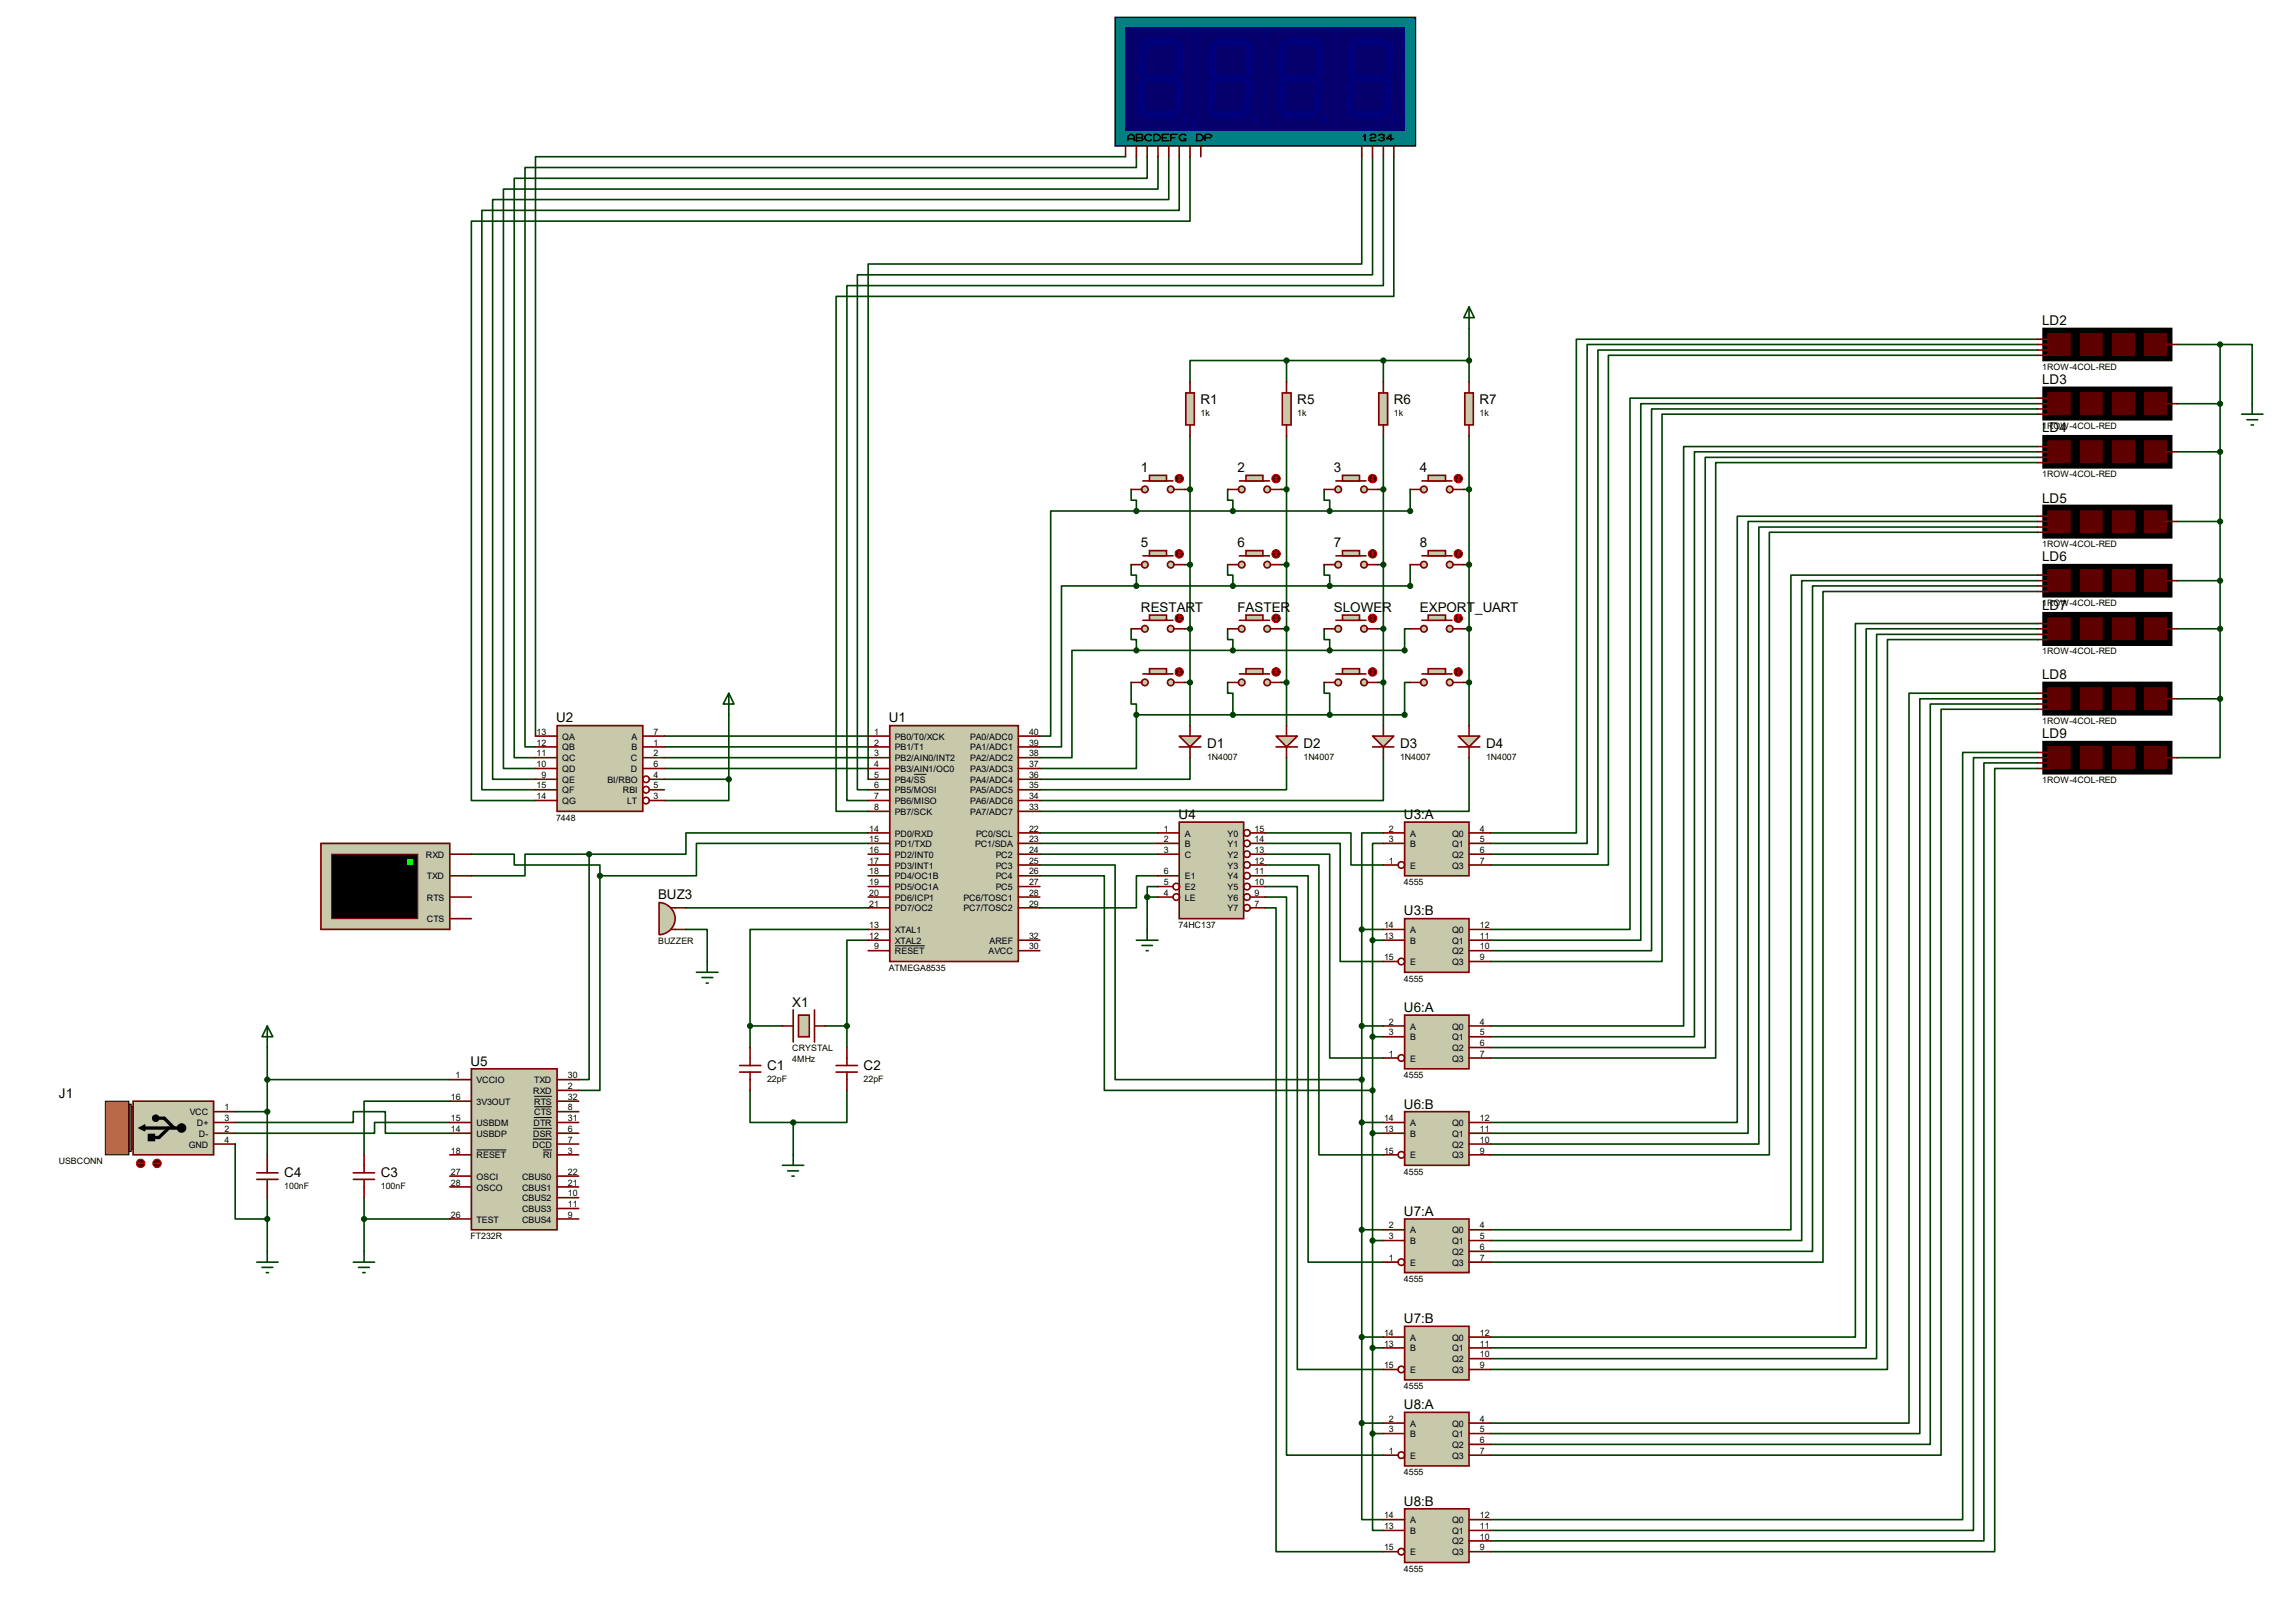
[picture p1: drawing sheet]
<svg xmlns="http://www.w3.org/2000/svg" width="297mm" height="210mm" viewBox="0 0 297 210" stroke-linecap="round" stroke-linejoin="round" font-family="sans-serif">
<defs><g id="words">
<g font-size="1.7">
<text x="264.3" y="42.1">LD2</text>
<text x="155.4" y="52.3">R1</text>
<text x="167.9" y="52.3">R5</text>
<text x="180.4" y="52.3">R6</text>
<text x="191.5" y="52.3">R7</text>
<text x="264.3" y="49.7">LD3</text>
<text x="264.3" y="56">LD4</text>
<text x="147.7" y="61.1">1</text>
<text x="160.1" y="61.1">2</text>
<text x="172.6" y="61.1">3</text>
<text x="183.8" y="61.1">4</text>
<text x="264.3" y="65">LD5</text>
<text x="147.7" y="70.8">5</text>
<text x="160.1" y="70.8">6</text>
<text x="172.6" y="70.8">7</text>
<text x="183.8" y="70.8">8</text>
<text x="264.3" y="72.6">LD6</text>
<text x="147.7" y="79.2">RESTART</text>
<text x="160.1" y="79.2">FASTER</text>
<text x="172.6" y="79.2">SLOWER</text>
<text x="183.8" y="79.2">EXPORT_UART</text>
<text x="264.3" y="78.9">LD7</text>
<text x="264.3" y="87.9">LD8</text>
<text x="72" y="93.5">U2</text>
<text x="115" y="93.5">U1</text>
<text x="264.3" y="95.5">LD9</text>
<text x="156.2" y="96.8">D1</text>
<text x="168.7" y="96.8">D2</text>
<text x="181.2" y="96.8">D3</text>
<text x="192.3" y="96.8">D4</text>
<text x="152.5" y="106">U4</text>
<text x="181.7" y="106">U3:A</text>
<text x="85.2" y="116.4">BUZ3</text>
<text x="181.7" y="118.4">U3:B</text>
<text x="102.5" y="130.3">X1</text>
<text x="181.7" y="131">U6:A</text>
<text x="60.9" y="137.9">U5</text>
<text x="7.6" y="142.1">J1</text>
<text x="99.3" y="138.4">C1</text>
<text x="111.8" y="138.4">C2</text>
<text x="181.7" y="143.5">U6:B</text>
<text x="36.8" y="152.3">C4</text>
<text x="49.3" y="152.3">C3</text>
<text x="181.7" y="157.4">U7:A</text>
<text x="181.7" y="171.2">U7:B</text>
<text x="181.7" y="182.3">U8:A</text>
<text x="181.7" y="194.8">U8:B</text>
</g>
<g font-size="1.1">
<text x="264.3" y="47.9">1ROW-4COL-RED</text>
<text x="155.4" y="53.9">1k</text>
<text x="167.9" y="53.9">1k</text>
<text x="180.4" y="53.9">1k</text>
<text x="191.5" y="53.9">1k</text>
<text x="264.3" y="55.5">1ROW-4COL-RED</text>
<text x="264.3" y="61.8">1ROW-4COL-RED</text>
<text x="264.3" y="70.8">1ROW-4COL-RED</text>
<text x="264.3" y="78.4">1ROW-4COL-RED</text>
<text x="264.3" y="84.7">1ROW-4COL-RED</text>
<text x="69.4" y="95.1">13</text>
<text x="72.8" y="95.7">QA</text>
<text x="81.7" y="95.7">A</text>
<text x="84.6" y="95.1">7</text>
<text x="113.1" y="95.1">1</text>
<text x="115.8" y="95.7">PB0/T0/XCK</text>
<text x="125.6" y="95.7">PA0/ADC0</text>
<text x="133.2" y="95.1">40</text>
<text x="264.3" y="93.7">1ROW-4COL-RED</text>
<text x="69.4" y="96.5">12</text>
<text x="69.4" y="97.9">11</text>
<text x="69.4" y="99.3">10</text>
<text x="70.1" y="100.7">9</text>
<text x="72.8" y="97.1">QB</text>
<text x="72.8" y="98.5">QC</text>
<text x="72.8" y="99.9">QD</text>
<text x="72.8" y="101.3">QE</text>
<text x="78.6" y="101.3">BI/RBO</text>
<text x="81.7" y="98.5">C</text>
<text x="81.7" y="99.9">D</text>
<text x="81.7" y="97.1">B</text>
<text x="84.6" y="96.5">1</text>
<text x="84.6" y="97.9">2</text>
<text x="84.6" y="99.3">6</text>
<text x="84.6" y="100.7">4</text>
<text x="113.1" y="100.7">5</text>
<text x="113.1" y="99.3">4</text>
<text x="113.1" y="97.9">3</text>
<text x="113.1" y="96.5">2</text>
<text x="115.8" y="101.3">PB4/SS</text>
<text x="115.8" y="99.9">PB3/AIN1/OC0</text>
<text x="115.8" y="98.5">PB2/AIN0/INT2</text>
<text x="115.8" y="97.1">PB1/T1</text>
<text x="125.6" y="101.3">PA4/ADC4</text>
<text x="125.6" y="99.9">PA3/ADC3</text>
<text x="125.6" y="98.5">PA2/ADC2</text>
<text x="125.6" y="97.1">PA1/ADC1</text>
<text x="133.2" y="100.7">36</text>
<text x="133.2" y="99.3">37</text>
<text x="133.2" y="97.9">38</text>
<text x="133.2" y="96.5">39</text>
<text x="156.2" y="98.3">1N4007</text>
<text x="168.7" y="98.3">1N4007</text>
<text x="181.2" y="98.3">1N4007</text>
<text x="192.3" y="98.3">1N4007</text>
<text x="264.3" y="101.3">1ROW-4COL-RED</text>
<text x="69.4" y="102">15</text>
<text x="69.4" y="103.4">14</text>
<text x="72" y="106.2">7448</text>
<text x="72.8" y="102.7">QF</text>
<text x="72.8" y="104.1">QG</text>
<text x="80.6" y="102.7">RBI</text>
<text x="81.2" y="104.1">LT</text>
<text x="84.6" y="102">5</text>
<text x="84.6" y="103.4">3</text>
<text x="112.5" y="107.6">14</text>
<text x="113.1" y="103.4">7</text>
<text x="113.1" y="102">6</text>
<text x="113.1" y="104.8">8</text>
<text x="115.8" y="104.1">PB6/MISO</text>
<text x="115.8" y="102.7">PB5/MOSI</text>
<text x="115.8" y="105.5">PB7/SCK</text>
<text x="125.6" y="104.1">PA6/ADC6</text>
<text x="125.6" y="102.7">PA5/ADC5</text>
<text x="125.6" y="105.5">PA7/ADC7</text>
<text x="133.2" y="107.6">22</text>
<text x="133.2" y="103.4">34</text>
<text x="133.2" y="102">35</text>
<text x="133.2" y="104.8">33</text>
<text x="150.6" y="107.6">1</text>
<text x="162.3" y="107.6">15</text>
<text x="179.7" y="107.6">2</text>
<text x="191.5" y="107.6">4</text>
<text x="55.1" y="111">RXD</text>
<text x="55.2" y="113.8">TXD</text>
<text x="112.5" y="113.2">18</text>
<text x="112.5" y="111.8">17</text>
<text x="112.5" y="110.4">16</text>
<text x="112.5" y="109">15</text>
<text x="115.8" y="113.8">PD4/OC1B</text>
<text x="115.8" y="112.4">PD3/INT1</text>
<text x="115.8" y="111">PD2/INT0</text>
<text x="115.8" y="109.6">PD1/TXD</text>
<text x="115.8" y="108.2">PD0/RXD</text>
<text x="126.2" y="109.6">PC1/SDA</text>
<text x="126.3" y="108.2">PC0/SCL</text>
<text x="128.9" y="113.8">PC4</text>
<text x="128.9" y="112.4">PC3</text>
<text x="128.9" y="111">PC2</text>
<text x="133.2" y="113.2">26</text>
<text x="133.2" y="111.8">25</text>
<text x="133.2" y="110.4">24</text>
<text x="133.2" y="109">23</text>
<text x="150.6" y="109">2</text>
<text x="150.6" y="110.4">3</text>
<text x="150.6" y="113.2">6</text>
<text x="153.3" y="108.2">A</text>
<text x="153.3" y="109.6">B</text>
<text x="153.3" y="111">C</text>
<text x="153.3" y="113.8">E1</text>
<text x="158.9" y="108.2">Y0</text>
<text x="158.9" y="109.6">Y1</text>
<text x="158.9" y="111">Y2</text>
<text x="158.9" y="112.4">Y3</text>
<text x="158.9" y="113.8">Y4</text>
<text x="162.3" y="109">14</text>
<text x="162.3" y="110.4">13</text>
<text x="162.3" y="111.8">12</text>
<text x="162.3" y="113.2">11</text>
<text x="179.7" y="109">3</text>
<text x="179.7" y="111.8">1</text>
<text x="182.5" y="108.2">A</text>
<text x="182.5" y="109.6">B</text>
<text x="182.5" y="112.4">E</text>
<text x="187.9" y="108.2">Q0</text>
<text x="187.9" y="109.6">Q1</text>
<text x="187.9" y="111">Q2</text>
<text x="187.9" y="112.4">Q3</text>
<text x="191.5" y="109">5</text>
<text x="191.5" y="110.4">6</text>
<text x="191.5" y="111.8">7</text>
<text x="55.2" y="116.5">RTS</text>
<text x="55.2" y="119.3">CTS</text>
<text x="112.5" y="115.9">20</text>
<text x="112.5" y="114.6">19</text>
<text x="112.5" y="117.3">21</text>
<text x="115.8" y="116.5">PD6/ICP1</text>
<text x="115.8" y="115.2">PD5/OC1A</text>
<text x="115.8" y="117.9">PD7/OC2</text>
<text x="124.7" y="116.5">PC6/TOSC1</text>
<text x="124.7" y="117.9">PC7/TOSC2</text>
<text x="128.9" y="115.2">PC5</text>
<text x="133.2" y="115.9">28</text>
<text x="133.2" y="114.6">27</text>
<text x="133.2" y="117.3">29</text>
<text x="150.6" y="114.6">5</text>
<text x="150.6" y="115.9">4</text>
<text x="153.3" y="115.2">E2</text>
<text x="153.3" y="116.5">LE</text>
<text x="158.9" y="115.2">Y5</text>
<text x="158.9" y="116.5">Y6</text>
<text x="158.9" y="117.9">Y7</text>
<text x="162.3" y="114.6">10</text>
<text x="162.3" y="115.9">9</text>
<text x="162.3" y="117.3">7</text>
<text x="181.7" y="114.5">4555</text>
<text x="85.2" y="122.2">BUZZER</text>
<text x="112.5" y="120.1">13</text>
<text x="112.5" y="121.5">12</text>
<text x="113.1" y="122.9">9</text>
<text x="115" y="125.6">ATMEGA8535</text>
<text x="115.8" y="123.5">RESET</text>
<text x="115.8" y="120.7">XTAL1</text>
<text x="115.8" y="122.1">XTAL2</text>
<text x="127.9" y="123.5">AVCC</text>
<text x="128.1" y="122.1">AREF</text>
<text x="133.2" y="122.9">30</text>
<text x="133.2" y="121.5">32</text>
<text x="152.5" y="120.1">74HC137</text>
<text x="179.1" y="120.1">14</text>
<text x="179.1" y="121.5">13</text>
<text x="179.1" y="124.2">15</text>
<text x="182.5" y="120.7">A</text>
<text x="182.5" y="122.1">B</text>
<text x="182.5" y="124.9">E</text>
<text x="187.9" y="120.7">Q0</text>
<text x="187.9" y="122.1">Q1</text>
<text x="187.9" y="123.5">Q2</text>
<text x="187.9" y="124.9">Q3</text>
<text x="191.5" y="120.1">12</text>
<text x="191.5" y="121.5">11</text>
<text x="191.5" y="122.9">10</text>
<text x="191.5" y="124.2">9</text>
<text x="181.7" y="127">4555</text>
<text x="102.5" y="136.1">CRYSTAL</text>
<text x="102.5" y="137.5">4MHz</text>
<text x="179.7" y="132.6">2</text>
<text x="179.7" y="134">3</text>
<text x="179.7" y="136.7">1</text>
<text x="182.5" y="133.2">A</text>
<text x="182.5" y="134.6">B</text>
<text x="182.5" y="137.4">E</text>
<text x="187.9" y="133.2">Q0</text>
<text x="187.9" y="134.6">Q1</text>
<text x="187.9" y="136">Q2</text>
<text x="187.9" y="137.4">Q3</text>
<text x="191.5" y="132.6">4</text>
<text x="191.5" y="134">5</text>
<text x="191.5" y="135.4">6</text>
<text x="191.5" y="136.7">7</text>
<text x="29" y="143.7">1</text>
<text x="58.3" y="142.3">16</text>
<text x="59" y="139.5">1</text>
<text x="61.7" y="143">3V3OUT</text>
<text x="61.7" y="140.2">VCCIO</text>
<text x="69" y="141.6">RXD</text>
<text x="69.1" y="140.2">TXD</text>
<text x="69.1" y="143">RTS</text>
<text x="73.5" y="139.5">30</text>
<text x="73.5" y="140.9">2</text>
<text x="73.5" y="142.3">32</text>
<text x="73.5" y="143.7">8</text>
<text x="99.3" y="140">22pF</text>
<text x="111.8" y="140">22pF</text>
<text x="181.7" y="139.5">4555</text>
<text x="24.4" y="148.5">GND</text>
<text x="24.6" y="144.3">VCC</text>
<text x="25.5" y="145.7">D+</text>
<text x="25.7" y="147.1">D-</text>
<text x="29" y="145.1">3</text>
<text x="29" y="146.5">2</text>
<text x="29" y="147.9">4</text>
<text x="58.3" y="145.1">15</text>
<text x="58.3" y="146.5">14</text>
<text x="58.3" y="149.3">18</text>
<text x="61.7" y="145.7">USBDM</text>
<text x="61.7" y="147.1">USBDP</text>
<text x="61.7" y="149.9">RESET</text>
<text x="68.9" y="148.5">DCD</text>
<text x="69" y="147.1">DSR</text>
<text x="69" y="145.7">DTR</text>
<text x="69.1" y="144.3">CTS</text>
<text x="70.3" y="149.9">RI</text>
<text x="73.5" y="145.1">31</text>
<text x="73.5" y="146.5">6</text>
<text x="73.5" y="147.9">7</text>
<text x="73.5" y="149.3">3</text>
<text x="179.1" y="145.1">14</text>
<text x="179.1" y="146.5">13</text>
<text x="179.1" y="149.3">15</text>
<text x="182.5" y="145.7">A</text>
<text x="182.5" y="147.1">B</text>
<text x="182.5" y="149.9">E</text>
<text x="187.9" y="145.7">Q0</text>
<text x="187.9" y="147.1">Q1</text>
<text x="187.9" y="148.5">Q2</text>
<text x="187.9" y="149.9">Q3</text>
<text x="191.5" y="145.1">12</text>
<text x="191.5" y="146.5">11</text>
<text x="191.5" y="147.9">10</text>
<text x="191.5" y="149.3">9</text>
<text x="7.6" y="150.6">USBCONN</text>
<text x="36.8" y="153.9">100nF</text>
<text x="49.3" y="153.9">100nF</text>
<text x="58.3" y="152">27</text>
<text x="58.3" y="153.4">28</text>
<text x="61.7" y="152.7">OSCI</text>
<text x="61.7" y="154.1">OSCO</text>
<text x="67.6" y="152.7">CBUS0</text>
<text x="67.6" y="154.1">CBUS1</text>
<text x="67.6" y="155.4">CBUS2</text>
<text x="73.5" y="152">22</text>
<text x="73.5" y="153.4">21</text>
<text x="73.5" y="154.8">10</text>
<text x="181.7" y="152">4555</text>
<text x="58.3" y="157.6">26</text>
<text x="60.9" y="160.4">FT232R</text>
<text x="61.7" y="158.2">TEST</text>
<text x="67.6" y="156.8">CBUS3</text>
<text x="67.6" y="158.2">CBUS4</text>
<text x="73.5" y="156.2">11</text>
<text x="73.5" y="157.6">9</text>
<text x="179.7" y="159">2</text>
<text x="179.7" y="160.4">3</text>
<text x="182.5" y="159.6">A</text>
<text x="182.5" y="161">B</text>
<text x="187.9" y="159.6">Q0</text>
<text x="187.9" y="161">Q1</text>
<text x="191.5" y="159">4</text>
<text x="191.5" y="160.4">5</text>
<text x="191.5" y="161.8">6</text>
<text x="179.7" y="163.2">1</text>
<text x="181.7" y="165.9">4555</text>
<text x="182.5" y="163.8">E</text>
<text x="187.9" y="162.4">Q2</text>
<text x="187.9" y="163.8">Q3</text>
<text x="191.5" y="163.2">7</text>
<text x="179.1" y="172.8">14</text>
<text x="182.5" y="173.5">A</text>
<text x="187.9" y="173.5">Q0</text>
<text x="191.5" y="172.8">12</text>
<text x="179.1" y="174.2">13</text>
<text x="179.1" y="177">15</text>
<text x="181.7" y="179.8">4555</text>
<text x="182.5" y="174.9">B</text>
<text x="182.5" y="177.7">E</text>
<text x="187.9" y="174.9">Q1</text>
<text x="187.9" y="176.3">Q2</text>
<text x="187.9" y="177.7">Q3</text>
<text x="191.5" y="174.2">11</text>
<text x="191.5" y="175.6">10</text>
<text x="191.5" y="177">9</text>
<text x="179.7" y="184">2</text>
<text x="179.7" y="185.3">3</text>
<text x="182.5" y="184.6">A</text>
<text x="182.5" y="186">B</text>
<text x="187.9" y="184.6">Q0</text>
<text x="187.9" y="186">Q1</text>
<text x="191.5" y="184">4</text>
<text x="191.5" y="185.3">5</text>
<text x="179.7" y="188.1">1</text>
<text x="181.7" y="190.9">4555</text>
<text x="182.5" y="188.8">E</text>
<text x="187.9" y="187.4">Q2</text>
<text x="187.9" y="188.8">Q3</text>
<text x="191.5" y="186.7">6</text>
<text x="191.5" y="188.1">7</text>
<text x="179.1" y="196.5">14</text>
<text x="179.1" y="197.9">13</text>
<text x="182.5" y="197.1">A</text>
<text x="187.9" y="197.1">Q0</text>
<text x="191.5" y="196.5">12</text>
<text x="191.5" y="197.9">11</text>
<text x="179.1" y="200.6">15</text>
<text x="181.7" y="203.4">4555</text>
<text x="182.5" y="198.5">B</text>
<text x="182.5" y="201.3">E</text>
<text x="187.9" y="198.5">Q1</text>
<text x="187.9" y="199.9">Q2</text>
<text x="187.9" y="201.3">Q3</text>
<text x="191.5" y="199.2">10</text>
<text x="191.5" y="200.6">9</text>
</g>
</g></defs>
<g fill="none" stroke="#004000" stroke-width=".21">
<path d="M145.7 20.3h-76.4v74.9M147.1 20.3v1.4h-79.2v74.9h1.4M148.5 20.3v2.8h-82v74.9h2.8M149.9 20.3v4.2h-84.7v74.9h4.1M151.3 20.3v5.5h-87.5v75h5.5M152.6 20.3v6.9h-90.2v75h6.9M154 20.3v8.3h-93v75h8.3M176.2 20.3v13.9h-63.8v66.6M177.6 20.3v15.3h-66.6v66.6h1.4M179 20.3v16.7h-69.4v66.6h2.8M180.4 20.3v18.1h-72.2v66.6h4.2M154 56.4v37.5"/>
<path d="M166.5 46.7h-12.5v2.7M166.5 46.7v2.7M166.5 56.4v37.5M166.5 46.7h23.6M179 46.7v2.7M179 56.4v37.5M190.1 42.5v6.9M190.1 56.4v37.5M263.7 43.9h-59.7v63.9h-11.1M263.7 44.6h-58.3v64.5h-12.5M263.7 45.3h-56.9v65.2h-13.9M263.7 46h-55.5v65.9h-15.3"/>
<path d="M263.7 52.9h-50v70.1h-20.8M263.7 52.2h-51.4v69.5h-19.4M263.7 51.5h-52.8v68.8h-18M263.7 53.6h-48.6v70.8h-22.2M263.7 59.2h-43v76.4h-27.8M263.7 58.5h-44.4v75.7h-26.4M263.7 57.8h-45.8v75h-25M263.7 59.9h-41.7v77h-29.1M281.8 52.2h5.5M281.8 58.5h5.5M281.8 44.6h5.5M287.3 44.6h4.2v7.6"/>
<path d="M287.3 44.6v45.8M146.4 63.3v1.4h.7v1.4M146.4 73.1v1.3h.7v1.4M147.1 66.1h-11.1v29.1h-1.4M147.1 75.8h-9.7v20.8h-2.8M153.3 73.1h.7M153.3 63.3h.7M158.9 63.3v1.4h.7v1.4M158.9 73.1v1.3h.7v1.4M165.8 73.1h.7M165.8 63.3h.7M171.4 63.3v1.4h.7v1.4"/>
<path d="M171.4 73.1v1.3h.7v1.4M178.3 73.1h.7M178.3 63.3h.7M182.5 63.3v2.8h-35.4M182.5 73.1v2.7h-35.4M189.4 73.1h.7M189.4 63.3h.7M263.7 68.2h-36.1v79.8h-34.7M263.7 67.5h-37.5v79.1h-33.3M263.7 66.8h-38.9v78.4h-31.9M263.7 68.9h-34.7v80.5h-36.1M263.7 75.8h-29.1v86.1h-41.7"/>
<path d="M263.7 75.1h-30.5v85.4h-40.3M263.7 74.4h-31.9v84.7h-38.9M263.7 76.5h-27.8v86.8h-43M281.8 67.5h5.5M281.8 75.1h5.5M86 95.2h26.4M86 96.6h26.4M86 98h26.4M86 99.4h26.4M94.3 92.5v8.3M146.4 81.4v1.4h.7v1.4M146.4 88.3v2.8h.7v1.4"/>
<path d="M147.1 84.2h-8.4v13.8h-4.1M147.1 92.5v6.9h-12.5M153.3 88.3h.7M153.3 81.4h.7M154 98v2.8h-19.4M158.9 81.4v1.4h.7v1.4M158.9 88.3v1.4h.7v2.8M165.8 88.3h.7M165.8 81.4h.7M166.5 98v4.2h-31.9M171.4 81.4v1.4h.7v1.4M171.4 88.3v1.4h.7v2.8"/>
<path d="M178.3 88.3h.7M178.3 81.4h.7M179 98v5.6h-44.4M182.5 81.4h-.7v2.8h-34.7M182.5 88.3h-.7v4.2h-34.7M189.4 88.3h.7M189.4 81.4h.7M190.1 98v7h-55.5M263.7 82.1h-20.8v93.7h-50M263.7 81.4h-22.2v93h-48.6M263.7 80.7h-23.6v92.3h-47.2M263.7 82.8h-19.4v94.4h-51.4"/>
<path d="M263.7 91.1h-13.9v95.8h-56.9M263.7 90.4h-15.2v95.1h-55.6M263.7 89.7h-16.6v94.4h-54.2M263.7 91.8h-12.5v96.5h-58.3M263.7 98.7h-6.9v100.7h-63.9M263.7 98h-8.3v100h-62.5M263.7 97.4h-9.7v99.2h-61.1M263.7 99.4h-5.6v101.4h-65.2M281.8 81.4h5.5M281.8 90.4h5.5M287.3 90.4v7.6h-5.5M61 110.5h5.5v1.4h11.1v1.4"/>
<path d="M76.2 110.5h-8.3v2.8h-6.9M76.2 110.5v29.2h-1.3M77.6 113.3v27.8h-2.7M86 100.8h8.3M88.8 117.5h23.6M94.3 100.8v2.8h-8.3M112.4 109.1h-22.3v4.2h-12.5M112.4 107.8h-23.6v2.7h-12.6M134.6 111.9h9.7v27.8h31.9M134.6 113.3h8.3v27.8h34.7M134.6 107.8h15.3M134.6 109.1h15.3"/>
<path d="M134.6 110.5h15.3M148.5 116.1v4.2M148.5 116.1h1.4M149.9 113.3h-2.8v4.2h-12.5M149.9 114.7h-1.4v1.4M163.7 107.8h11.1v4.1h4.2M163.7 109.1h9.7v15.3h5.6M163.7 110.5h8.4v26.4h6.9M163.7 111.9h7v37.5h8.3M163.7 113.3h5.6v50h9.7M163.7 114.7h4.2v62.5h11.1M163.7 116.1h2.8v72.2h12.5"/>
<path d="M163.7 117.5h1.4v83.3h13.9M179 107.8h-2.8v12.5M179 109.1h-1.4v12.6M34.6 135.6v13.8M34.6 139.7h23.6M88.8 120.3h2.7v4.1M97.1 132.8h4.2M97.1 132.8v2.8M106.8 132.8h2.8M109.6 132.8v2.8M112.4 120.3h-15.3v12.5M112.4 121.7h-2.8v11.1"/>
<path d="M176.2 120.3h2.8M176.2 120.3v63.8M176.2 132.8h2.8M177.6 121.7h1.4M177.6 121.7v63.8M177.6 134.2h1.4M30.4 145.2h15.3v-1.4h4.2v2.8h8.3M30.4 148v9.7h4.2M30.4 143.8h4.2M34.6 155v6.9M47.1 155v6.9M47.1 157.7h11.1"/>
<path d="M58.2 142.5h-11.1v6.9M58.2 145.2h-9.7v1.4h-18.1M97.1 141.1v4.1h5.6M102.7 145.2v4.2M109.6 141.1v4.1h-6.9M176.2 145.2h2.8M176.2 159.1h2.8M177.6 146.6h1.4M176.2 173h2.8M177.6 160.5h1.4M177.6 174.4h1.4M176.2 184.1v12.5h2.8"/>
<path d="M176.2 184.1h2.8M177.6 185.5v12.5h1.4M177.6 185.5h1.4"/>
</g>
<path d="M115.1 93.9h16.7v30.5h-16.7z" fill="#c8c8aa" stroke="#800000" stroke-width=".21"/>
<g fill="none" stroke="#800000" stroke-width=".21">
<path d="M112.4 99.4h2.7M112.4 98h2.7M112.4 96.6h2.7M112.4 95.2h2.7M131.8 99.4h2.8M131.8 98h2.8M131.8 96.6h2.8M131.8 95.2h2.8M112.4 116.1h2.7M112.4 114.7h2.7M112.4 113.3h2.7M112.4 111.9h2.7"/>
<path d="M112.4 110.5h2.7M112.4 109.1h2.7M112.4 107.8h2.7M112.4 117.5h2.7M112.4 103.6h2.7M112.4 102.2h2.7M112.4 100.8h2.7M112.4 105h2.7M131.8 116.1h2.8M131.8 114.7h2.8M131.8 113.3h2.8M131.8 111.9h2.8"/>
<path d="M131.8 110.5h2.8M131.8 109.1h2.8M131.8 107.8h2.8M131.8 117.5h2.8M131.8 103.6h2.8M131.8 102.2h2.8M131.8 100.8h2.8M131.8 105h2.8M112.4 123h2.7M112.4 120.3h2.7M112.4 121.7h2.7M131.8 123h2.8"/>
<path d="M131.8 121.7h2.8"/>
</g>
<path d="M118.3 100.2h1.6M115.8 122.4h3.9" fill="none" stroke="#000" stroke-width=".13"/>
<g fill="#c8c8aa" stroke="#800000" stroke-width=".21">
<circle cx="151.5" cy="88.3" r=".42"/>
<circle cx="148.2" cy="88.3" r=".42"/>
</g>
<path d="M147.9 87.2h3.9" fill="none" stroke="#800000" stroke-width=".21"/>
<path d="M148.8 86.5h2.2v.7h-2.2z" fill="#c8c8aa" stroke="#800000" stroke-width=".21"/>
<path d="M146.4 88.3h1.4M151.9 88.3h1.4" fill="none" stroke="#800000" stroke-width=".21"/>
<circle cx="152.6" cy="87" r=".55" fill="#400000" stroke="#f00" stroke-width=".13"/>
<path d="M152.5 87.1l.1 .1M152.6 86.7v.5M152.6 86.7l-.1 .1M152.6 86.7l.2 .1M152.8 87.1l-.2 .1" fill="none" stroke="#f00" stroke-width=".13"/>
<g fill="#c8c8aa" stroke="#800000" stroke-width=".21">
<circle cx="164" cy="88.3" r=".42"/>
<circle cx="160.7" cy="88.3" r=".42"/>
</g>
<path d="M160.4 87.2h3.9" fill="none" stroke="#800000" stroke-width=".21"/>
<path d="M161.2 86.5h2.2v.7h-2.2z" fill="#c8c8aa" stroke="#800000" stroke-width=".21"/>
<path d="M158.9 88.3h1.4M164.4 88.3h1.4" fill="none" stroke="#800000" stroke-width=".21"/>
<circle cx="165.1" cy="87" r=".55" fill="#400000" stroke="#f00" stroke-width=".13"/>
<path d="M165 87.1l.1 .1M165.1 86.7v.5M165.1 86.7l-.1 .1M165.1 86.7l.2 .1M165.3 87.1l-.2 .1" fill="none" stroke="#f00" stroke-width=".13"/>
<g fill="#c8c8aa" stroke="#800000" stroke-width=".21">
<circle cx="176.5" cy="88.3" r=".42"/>
<circle cx="173.2" cy="88.3" r=".42"/>
</g>
<path d="M172.9 87.2h3.9" fill="none" stroke="#800000" stroke-width=".21"/>
<path d="M173.7 86.5h2.2v.7h-2.2z" fill="#c8c8aa" stroke="#800000" stroke-width=".21"/>
<path d="M171.4 88.3h1.4M176.9 88.3h1.4" fill="none" stroke="#800000" stroke-width=".21"/>
<circle cx="177.6" cy="87" r=".55" fill="#400000" stroke="#f00" stroke-width=".13"/>
<path d="M177.5 87.1l.1 .1M177.6 86.7v.5M177.6 86.7l-.1 .1M177.6 86.7l.2 .1M177.8 87.1l-.2 .1" fill="none" stroke="#f00" stroke-width=".13"/>
<g fill="#c8c8aa" stroke="#800000" stroke-width=".21">
<circle cx="187.6" cy="88.3" r=".42"/>
<circle cx="184.3" cy="88.3" r=".42"/>
</g>
<path d="M184 87.2h3.9" fill="none" stroke="#800000" stroke-width=".21"/>
<path d="M184.8 86.5h2.3v.7h-2.3z" fill="#c8c8aa" stroke="#800000" stroke-width=".21"/>
<path d="M182.5 88.3h1.4M188 88.3h1.4" fill="none" stroke="#800000" stroke-width=".21"/>
<circle cx="188.7" cy="87" r=".55" fill="#400000" stroke="#f00" stroke-width=".13"/>
<path d="M188.6 87.1l.1 .1M188.7 86.7v.5M188.7 86.7l-.1 .1M188.7 86.7l.1 .1M188.8 87.1l-.1 .1" fill="none" stroke="#f00" stroke-width=".13"/>
<g fill="#c8c8aa" stroke="#800000" stroke-width=".21">
<circle cx="151.5" cy="81.4" r=".42"/>
<circle cx="148.2" cy="81.4" r=".42"/>
</g>
<path d="M147.9 80.3h3.9" fill="none" stroke="#800000" stroke-width=".21"/>
<path d="M148.8 79.6h2.2v.7h-2.2z" fill="#c8c8aa" stroke="#800000" stroke-width=".21"/>
<path d="M146.4 81.4h1.4M151.9 81.4h1.4" fill="none" stroke="#800000" stroke-width=".21"/>
<circle cx="152.6" cy="80" r=".55" fill="#400000" stroke="#f00" stroke-width=".13"/>
<path d="M152.6 79.7v.6M152.6 79.7l-.1 .1M152.6 79.7l.2 .1M152.5 80.1l.1 .2M152.8 80.1l-.2 .2" fill="none" stroke="#f00" stroke-width=".13"/>
<g fill="#c8c8aa" stroke="#800000" stroke-width=".21">
<circle cx="164" cy="81.4" r=".42"/>
<circle cx="160.7" cy="81.4" r=".42"/>
</g>
<path d="M160.4 80.3h3.9" fill="none" stroke="#800000" stroke-width=".21"/>
<path d="M161.2 79.6h2.2v.7h-2.2z" fill="#c8c8aa" stroke="#800000" stroke-width=".21"/>
<path d="M158.9 81.4h1.4M164.4 81.4h1.4" fill="none" stroke="#800000" stroke-width=".21"/>
<circle cx="165.1" cy="80" r=".55" fill="#400000" stroke="#f00" stroke-width=".13"/>
<path d="M165.1 79.7v.6M165.1 79.7l-.1 .1M165.1 79.7l.2 .1M165 80.1l.1 .2M165.3 80.1l-.2 .2" fill="none" stroke="#f00" stroke-width=".13"/>
<g fill="#c8c8aa" stroke="#800000" stroke-width=".21">
<circle cx="176.5" cy="81.4" r=".42"/>
<circle cx="173.2" cy="81.4" r=".42"/>
</g>
<path d="M172.9 80.3h3.9" fill="none" stroke="#800000" stroke-width=".21"/>
<path d="M173.7 79.6h2.2v.7h-2.2z" fill="#c8c8aa" stroke="#800000" stroke-width=".21"/>
<path d="M171.4 81.4h1.4M176.9 81.4h1.4" fill="none" stroke="#800000" stroke-width=".21"/>
<circle cx="177.6" cy="80" r=".55" fill="#400000" stroke="#f00" stroke-width=".13"/>
<path d="M177.6 79.7v.6M177.6 79.7l-.1 .1M177.6 79.7l.2 .1M177.5 80.1l.1 .2M177.8 80.1l-.2 .2" fill="none" stroke="#f00" stroke-width=".13"/>
<g fill="#c8c8aa" stroke="#800000" stroke-width=".21">
<circle cx="187.6" cy="81.4" r=".42"/>
<circle cx="184.3" cy="81.4" r=".42"/>
</g>
<path d="M184 80.3h3.9" fill="none" stroke="#800000" stroke-width=".21"/>
<path d="M184.8 79.6h2.3v.7h-2.3z" fill="#c8c8aa" stroke="#800000" stroke-width=".21"/>
<path d="M182.5 81.4h1.4M188 81.4h1.4" fill="none" stroke="#800000" stroke-width=".21"/>
<circle cx="188.7" cy="80" r=".55" fill="#400000" stroke="#f00" stroke-width=".13"/>
<path d="M188.7 79.7v.6M188.7 79.7l-.1 .1M188.7 79.7l.1 .1M188.6 80.1l.1 .2M188.8 80.1l-.1 .2" fill="none" stroke="#f00" stroke-width=".13"/>
<g fill="#c8c8aa" stroke="#800000" stroke-width=".21">
<circle cx="151.5" cy="73.1" r=".42"/>
<circle cx="148.2" cy="73.1" r=".42"/>
</g>
<path d="M147.9 71.9h3.9" fill="none" stroke="#800000" stroke-width=".21"/>
<path d="M148.8 71.2h2.2v.7h-2.2z" fill="#c8c8aa" stroke="#800000" stroke-width=".21"/>
<path d="M146.4 73.1h1.4M151.9 73.1h1.4" fill="none" stroke="#800000" stroke-width=".21"/>
<circle cx="152.6" cy="71.7" r=".55" fill="#400000" stroke="#f00" stroke-width=".13"/>
<path d="M152.5 71.8l.1 .1M152.6 71.4v.5M152.6 71.4l-.1 .1M152.6 71.4l.2 .1M152.8 71.8l-.2 .1" fill="none" stroke="#f00" stroke-width=".13"/>
<g fill="#c8c8aa" stroke="#800000" stroke-width=".21">
<circle cx="164" cy="73.1" r=".42"/>
<circle cx="160.7" cy="73.1" r=".42"/>
</g>
<path d="M160.4 71.9h3.9" fill="none" stroke="#800000" stroke-width=".21"/>
<path d="M161.2 71.2h2.2v.7h-2.2z" fill="#c8c8aa" stroke="#800000" stroke-width=".21"/>
<path d="M158.9 73.1h1.4M164.4 73.1h1.4" fill="none" stroke="#800000" stroke-width=".21"/>
<circle cx="165.1" cy="71.7" r=".55" fill="#400000" stroke="#f00" stroke-width=".13"/>
<path d="M165 71.8l.1 .1M165.1 71.4v.5M165.1 71.4l-.1 .1M165.1 71.4l.2 .1M165.3 71.8l-.2 .1" fill="none" stroke="#f00" stroke-width=".13"/>
<g fill="#c8c8aa" stroke="#800000" stroke-width=".21">
<circle cx="176.5" cy="73.1" r=".42"/>
<circle cx="173.2" cy="73.1" r=".42"/>
</g>
<path d="M172.9 71.9h3.9" fill="none" stroke="#800000" stroke-width=".21"/>
<path d="M173.7 71.2h2.2v.7h-2.2z" fill="#c8c8aa" stroke="#800000" stroke-width=".21"/>
<path d="M171.4 73.1h1.4M176.9 73.1h1.4" fill="none" stroke="#800000" stroke-width=".21"/>
<circle cx="177.6" cy="71.7" r=".55" fill="#400000" stroke="#f00" stroke-width=".13"/>
<path d="M177.5 71.8l.1 .1M177.6 71.4v.5M177.6 71.4l-.1 .1M177.6 71.4l.2 .1M177.8 71.8l-.2 .1" fill="none" stroke="#f00" stroke-width=".13"/>
<g fill="#c8c8aa" stroke="#800000" stroke-width=".21">
<circle cx="187.6" cy="73.1" r=".42"/>
<circle cx="184.3" cy="73.1" r=".42"/>
</g>
<path d="M184 71.9h3.9" fill="none" stroke="#800000" stroke-width=".21"/>
<path d="M184.8 71.2h2.3v.7h-2.3z" fill="#c8c8aa" stroke="#800000" stroke-width=".21"/>
<path d="M182.5 73.1h1.4M188 73.1h1.4" fill="none" stroke="#800000" stroke-width=".21"/>
<circle cx="188.7" cy="71.7" r=".55" fill="#400000" stroke="#f00" stroke-width=".13"/>
<path d="M188.6 71.8l.1 .1M188.7 71.4v.5M188.7 71.4l-.1 .1M188.7 71.4l.1 .1M188.8 71.8l-.1 .1" fill="none" stroke="#f00" stroke-width=".13"/>
<g fill="#c8c8aa" stroke="#800000" stroke-width=".21">
<circle cx="151.5" cy="63.3" r=".42"/>
<circle cx="148.2" cy="63.3" r=".42"/>
</g>
<path d="M147.9 62.2h3.9" fill="none" stroke="#800000" stroke-width=".21"/>
<path d="M148.8 61.5h2.2v.7h-2.2z" fill="#c8c8aa" stroke="#800000" stroke-width=".21"/>
<path d="M146.4 63.3h1.4M151.9 63.3h1.4" fill="none" stroke="#800000" stroke-width=".21"/>
<circle cx="152.6" cy="61.9" r=".55" fill="#400000" stroke="#f00" stroke-width=".13"/>
<path d="M152.5 62.1l.1 .1M152.6 61.7v.5M152.6 61.7l-.1 .1M152.6 61.7l.2 .1M152.8 62.1l-.2 .1" fill="none" stroke="#f00" stroke-width=".13"/>
<g fill="#c8c8aa" stroke="#800000" stroke-width=".21">
<circle cx="164" cy="63.3" r=".42"/>
<circle cx="160.7" cy="63.3" r=".42"/>
</g>
<path d="M160.4 62.2h3.9" fill="none" stroke="#800000" stroke-width=".21"/>
<path d="M161.2 61.5h2.2v.7h-2.2z" fill="#c8c8aa" stroke="#800000" stroke-width=".21"/>
<path d="M158.9 63.3h1.4M164.4 63.3h1.4" fill="none" stroke="#800000" stroke-width=".21"/>
<circle cx="165.1" cy="61.9" r=".55" fill="#400000" stroke="#f00" stroke-width=".13"/>
<path d="M165 62.1l.1 .1M165.1 61.7v.5M165.1 61.7l-.1 .1M165.1 61.7l.2 .1M165.3 62.1l-.2 .1" fill="none" stroke="#f00" stroke-width=".13"/>
<g fill="#c8c8aa" stroke="#800000" stroke-width=".21">
<circle cx="176.5" cy="63.3" r=".42"/>
<circle cx="173.2" cy="63.3" r=".42"/>
</g>
<path d="M172.9 62.2h3.9" fill="none" stroke="#800000" stroke-width=".21"/>
<path d="M173.7 61.5h2.2v.7h-2.2z" fill="#c8c8aa" stroke="#800000" stroke-width=".21"/>
<path d="M171.4 63.3h1.4M176.9 63.3h1.4" fill="none" stroke="#800000" stroke-width=".21"/>
<circle cx="177.6" cy="61.9" r=".55" fill="#400000" stroke="#f00" stroke-width=".13"/>
<path d="M177.5 62.1l.1 .1M177.6 61.7v.5M177.6 61.7l-.1 .1M177.6 61.7l.2 .1M177.8 62.1l-.2 .1" fill="none" stroke="#f00" stroke-width=".13"/>
<g fill="#c8c8aa" stroke="#800000" stroke-width=".21">
<circle cx="187.6" cy="63.3" r=".42"/>
<circle cx="184.3" cy="63.3" r=".42"/>
</g>
<path d="M184 62.2h3.9" fill="none" stroke="#800000" stroke-width=".21"/>
<path d="M184.8 61.5h2.3v.7h-2.3z" fill="#c8c8aa" stroke="#800000" stroke-width=".21"/>
<path d="M182.5 63.3h1.4M188 63.3h1.4" fill="none" stroke="#800000" stroke-width=".21"/>
<circle cx="188.7" cy="61.9" r=".55" fill="#400000" stroke="#f00" stroke-width=".13"/>
<path d="M188.6 62.1l.1 .1M188.7 61.7v.5M188.7 61.7l-.1 .1M188.7 61.7l.1 .1M188.8 62.1l-.1 .1" fill="none" stroke="#f00" stroke-width=".13"/>
<g fill="#004000" stroke="#004000" stroke-width=".21">
<circle cx="190.1" cy="88.3" r=".3"/>
<circle cx="190.1" cy="81.4" r=".3"/>
<circle cx="190.1" cy="73.1" r=".3"/>
<circle cx="179" cy="88.3" r=".3"/>
<circle cx="179" cy="81.4" r=".3"/>
<circle cx="179" cy="73.1" r=".3"/>
<circle cx="154" cy="73.1" r=".3"/>
<circle cx="154" cy="81.4" r=".3"/>
<circle cx="154" cy="88.3" r=".3"/>
<circle cx="166.5" cy="73.1" r=".3"/>
<circle cx="166.5" cy="81.4" r=".3"/>
<circle cx="166.5" cy="88.3" r=".3"/>
<circle cx="172.1" cy="66.1" r=".3"/>
<circle cx="159.6" cy="66.1" r=".3"/>
<circle cx="147.1" cy="66.1" r=".3"/>
<circle cx="147.1" cy="75.8" r=".3"/>
<circle cx="159.6" cy="75.8" r=".3"/>
<circle cx="172.1" cy="75.8" r=".3"/>
<circle cx="147.1" cy="84.2" r=".3"/>
<circle cx="159.6" cy="84.2" r=".3"/>
<circle cx="172.1" cy="84.2" r=".3"/>
<circle cx="147.1" cy="92.5" r=".3"/>
<circle cx="159.6" cy="92.5" r=".3"/>
<circle cx="172.1" cy="92.5" r=".3"/>
</g>
<path d="M152.6 95.2h2.8l-1.4 1.4z" fill="#c8c8aa" stroke="#800000" stroke-width=".21"/>
<path d="M152.6 96.6h2.8M154 93.9v1.3M154 96.6v1.4" fill="none" stroke="#800000" stroke-width=".21"/>
<path d="M165.1 95.2h2.8l-1.4 1.4z" fill="#c8c8aa" stroke="#800000" stroke-width=".21"/>
<path d="M165.1 96.6h2.8M166.5 93.9v1.3M166.5 96.6v1.4" fill="none" stroke="#800000" stroke-width=".21"/>
<path d="M177.6 95.2h2.8l-1.4 1.4z" fill="#c8c8aa" stroke="#800000" stroke-width=".21"/>
<path d="M177.6 96.6h2.8M179 93.9v1.3M179 96.6v1.4" fill="none" stroke="#800000" stroke-width=".21"/>
<path d="M188.7 95.2h2.8l-1.4 1.4z" fill="#c8c8aa" stroke="#800000" stroke-width=".21"/>
<path d="M188.7 96.6h2.8M190.1 93.9v1.3M190.1 96.6v1.4" fill="none" stroke="#800000" stroke-width=".21"/>
<path d="M41.5 109.1h16.7v11.2h-16.7z" fill="#c8c8aa" stroke="#800000" stroke-width=".21"/>
<path d="M42.9 110.5h11.2v8.4h-11.2z" fill="#000" stroke="#800000" stroke-width=".13"/>
<path d="M52.7 111.3h.6v.6h-.6z" fill="#0f0"/>
<path d="M263.7 45.3h1.4M263.7 44.6h1.4M263.7 43.9h1.4M263.7 46h1.4M280.4 44.6h1.4M58.2 110.5h2.8M58.2 116.1h2.8M58.2 113.3h2.8M58.2 118.9h2.8" fill="none" stroke="#800000" stroke-width=".21"/>
<path d="M147.1 121.7h2.8M147.8 122.3h1.3M148.3 123h.3M148.5 120.3v1.4" fill="none" stroke="#004000" stroke-width=".21"/>
<path d="M264.4 42.5h16.7v4.2h-16.7z" fill="#000" stroke="#000" stroke-width=".21"/>
<g fill="#5e0000" stroke="#5e0000" stroke-width=".21">
<path d="M277.6 43.2h2.8v2.8h-2.8z"/>
<path d="M273.4 43.2h2.8v2.8h-2.8z"/>
<path d="M269.3 43.2h2.7v2.8h-2.7z"/>
<path d="M265.1 43.2h2.8v2.8h-2.8z"/>
</g>
<path d="M181.8 106.4h8.3v6.9h-8.3z" fill="#c8c8aa" stroke="#800000" stroke-width=".21"/>
<g fill="none" stroke="#800000" stroke-width=".21">
<path d="M179 107.8h2.8M179 109.1h2.8M179 111.9h2M190.1 107.8h2.8M190.1 109.1h2.8M190.1 111.9h2.8M190.1 110.5h2.8"/>
<circle cx="181.4" cy="111.9" r=".42"/>
</g>
<path d="M152.6 106.4h8.4v12.5h-8.4z" fill="#c8c8aa" stroke="#800000" stroke-width=".21"/>
<g fill="none" stroke="#800000" stroke-width=".21">
<path d="M149.9 107.8h2.7M149.9 109.1h2.7M149.9 110.5h2.7M149.9 113.3h2.7M149.9 114.7h1.9M149.9 116.1h1.9M161.8 107.8h1.9M161.8 109.1h1.9M161.8 110.5h1.9M161.8 113.3h1.9M161.8 114.7h1.9M161.8 116.1h1.9"/>
<path d="M161.8 111.9h1.9M161.8 117.5h1.9"/>
<circle cx="152.2" cy="114.7" r=".42"/>
<circle cx="152.2" cy="116.1" r=".42"/>
<circle cx="161.4" cy="117.5" r=".42"/>
<circle cx="161.4" cy="114.7" r=".42"/>
<circle cx="161.4" cy="116.1" r=".42"/>
<circle cx="161.4" cy="107.8" r=".42"/>
<circle cx="161.4" cy="109.1" r=".42"/>
<circle cx="161.4" cy="110.5" r=".42"/>
<circle cx="161.4" cy="111.9" r=".42"/>
<circle cx="161.4" cy="113.3" r=".42"/>
</g>
<circle cx="148.5" cy="116.1" r=".3" fill="#004000" stroke="#004000" stroke-width=".21"/>
<path d="M181.8 118.9h8.3v6.9h-8.3z" fill="#c8c8aa" stroke="#800000" stroke-width=".21"/>
<g fill="none" stroke="#800000" stroke-width=".21">
<path d="M179 120.3h2.8M179 121.7h2.8M179 124.4h2M190.1 120.3h2.8M190.1 121.7h2.8M190.1 124.4h2.8M190.1 123h2.8"/>
<circle cx="181.4" cy="124.4" r=".42"/>
</g>
<path d="M181.8 131.4h8.3v6.9h-8.3z" fill="#c8c8aa" stroke="#800000" stroke-width=".21"/>
<g fill="none" stroke="#800000" stroke-width=".21">
<path d="M179 132.8h2.8M179 134.2h2.8M179 136.9h2M190.1 132.8h2.8M190.1 134.2h2.8M190.1 136.9h2.8M190.1 135.6h2.8"/>
<circle cx="181.4" cy="136.9" r=".42"/>
</g>
<path d="M181.8 143.8h8.3v7h-8.3z" fill="#c8c8aa" stroke="#800000" stroke-width=".21"/>
<g fill="none" stroke="#800000" stroke-width=".21">
<path d="M179 145.2h2.8M179 146.6h2.8M179 149.4h2M190.1 145.2h2.8M190.1 146.6h2.8M190.1 149.4h2.8M190.1 148h2.8"/>
<circle cx="181.4" cy="149.4" r=".42"/>
</g>
<path d="M181.8 157.7h8.3v7h-8.3z" fill="#c8c8aa" stroke="#800000" stroke-width=".21"/>
<g fill="none" stroke="#800000" stroke-width=".21">
<path d="M179 159.1h2.8M190.1 159.1h2.8M179 160.5h2.8M179 163.3h2M190.1 160.5h2.8M190.1 163.3h2.8M190.1 161.9h2.8"/>
<circle cx="181.4" cy="163.3" r=".42"/>
</g>
<path d="M181.8 171.6h8.3v7h-8.3z" fill="#c8c8aa" stroke="#800000" stroke-width=".21"/>
<g fill="none" stroke="#800000" stroke-width=".21">
<path d="M179 173h2.8M179 174.4h2.8M179 177.2h2M190.1 173h2.8M190.1 174.4h2.8M190.1 177.2h2.8M190.1 175.8h2.8"/>
<circle cx="181.4" cy="177.2" r=".42"/>
</g>
<path d="M181.8 182.8h8.3v6.9h-8.3z" fill="#c8c8aa" stroke="#800000" stroke-width=".21"/>
<g fill="none" stroke="#800000" stroke-width=".21">
<path d="M179 184.1h2.8M179 185.5h2.8M179 188.3h2M190.1 184.1h2.8M190.1 185.5h2.8M190.1 188.3h2.8M190.1 186.9h2.8"/>
<circle cx="181.4" cy="188.3" r=".42"/>
</g>
<path d="M181.8 195.2h8.3v7h-8.3z" fill="#c8c8aa" stroke="#800000" stroke-width=".21"/>
<g fill="none" stroke="#800000" stroke-width=".21">
<path d="M263.7 52.9h1.4M263.7 52.2h1.4M263.7 51.5h1.4M263.7 53.6h1.4M263.7 59.2h1.4M263.7 58.5h1.4M263.7 57.8h1.4M263.7 59.9h1.4M280.4 52.2h1.4M280.4 58.5h1.4M263.7 68.2h1.4M263.7 67.5h1.4"/>
<path d="M263.7 66.8h1.4M263.7 68.9h1.4M263.7 75.8h1.4M263.7 75.1h1.4M263.7 74.4h1.4M263.7 76.5h1.4M280.4 67.5h1.4M280.4 75.1h1.4M263.7 82.1h1.4M263.7 81.4h1.4M263.7 80.7h1.4M263.7 82.8h1.4"/>
<path d="M263.7 91.1h1.4M263.7 90.4h1.4M263.7 89.7h1.4M263.7 91.8h1.4M263.7 98.7h1.4M263.7 98h1.4M263.7 97.4h1.4M263.7 99.4h1.4M280.4 81.4h1.4M280.4 90.4h1.4M280.4 98h1.4M179 196.6h2.8"/>
<path d="M179 198h2.8M190.1 196.6h2.8M190.1 198h2.8M190.1 199.4h2.8M179 200.8h2M190.1 200.8h2.8"/>
<circle cx="181.4" cy="200.8" r=".42"/>
</g>
<g fill="#004000" stroke="#004000" stroke-width=".21">
<circle cx="176.2" cy="120.3" r=".3"/>
<circle cx="176.2" cy="132.8" r=".3"/>
<circle cx="176.2" cy="145.2" r=".3"/>
<circle cx="176.2" cy="159.1" r=".3"/>
<circle cx="176.2" cy="173" r=".3"/>
<circle cx="176.2" cy="184.2" r=".3"/>
<circle cx="177.6" cy="121.7" r=".3"/>
<circle cx="177.6" cy="134.2" r=".3"/>
<circle cx="177.6" cy="146.6" r=".3"/>
<circle cx="177.6" cy="160.5" r=".3"/>
<circle cx="177.6" cy="174.4" r=".3"/>
<circle cx="176.2" cy="139.7" r=".3"/>
<circle cx="177.6" cy="141.1" r=".3"/>
<circle cx="177.6" cy="185.5" r=".3"/>
<circle cx="287.3" cy="52.2" r=".3"/>
</g>
<path d="M290.1 53.6h2.8M290.8 54.3h1.4M291.3 55h.3M291.5 52.2v1.4" fill="none" stroke="#004000" stroke-width=".21"/>
<path d="M264.4 50.1h16.7v4.2h-16.7zM264.4 56.4h16.7v4.1h-16.7zM264.4 65.4h16.7v4.2h-16.7zM264.4 73.1h16.7v4.1h-16.7zM264.4 79.3h16.7v4.2h-16.7zM264.4 88.3h16.7v4.2h-16.7zM264.4 96h16.7v4.1h-16.7z" fill="#000" stroke="#000" stroke-width=".21"/>
<g fill="#5e0000" stroke="#5e0000" stroke-width=".21">
<path d="M277.6 50.8h2.8v2.8h-2.8z"/>
<path d="M273.4 50.8h2.8v2.8h-2.8z"/>
<path d="M269.3 50.8h2.7v2.8h-2.7z"/>
<path d="M265.1 50.8h2.8v2.8h-2.8z"/>
<path d="M277.6 57.1h2.8v2.8h-2.8z"/>
<path d="M273.4 57.1h2.8v2.8h-2.8z"/>
<path d="M269.3 57.1h2.7v2.8h-2.7z"/>
<path d="M265.1 57.1h2.8v2.8h-2.8z"/>
<path d="M277.6 66.1h2.8v2.8h-2.8z"/>
<path d="M273.4 66.1h2.8v2.8h-2.8z"/>
<path d="M269.3 66.1h2.7v2.8h-2.7z"/>
<path d="M265.1 66.1h2.8v2.8h-2.8z"/>
<path d="M277.6 73.7h2.8v2.8h-2.8z"/>
<path d="M273.4 73.7h2.8v2.8h-2.8z"/>
<path d="M269.3 73.7h2.7v2.8h-2.7z"/>
<path d="M265.1 73.7h2.8v2.8h-2.8z"/>
<path d="M277.6 80h2.8v2.8h-2.8z"/>
<path d="M273.4 80h2.8v2.8h-2.8z"/>
<path d="M269.3 80h2.7v2.8h-2.7z"/>
<path d="M265.1 80h2.8v2.8h-2.8z"/>
<path d="M277.6 89h2.8v2.8h-2.8z"/>
<path d="M273.4 89h2.8v2.8h-2.8z"/>
<path d="M269.3 89h2.7v2.8h-2.7z"/>
<path d="M265.1 89h2.8v2.8h-2.8z"/>
<path d="M277.6 96.6h2.8v2.8h-2.8z"/>
<path d="M273.4 96.6h2.8v2.8h-2.8z"/>
<path d="M269.3 96.6h2.7v2.8h-2.7z"/>
<path d="M265.1 96.6h2.8v2.8h-2.8z"/>
</g>
<path d="M85.3 116.8a2.07 2.07 0 0 1 2.1 2.1 2.07 2.07 0 0 1-2.1 2z" fill="#c8c8aa" stroke="#800000" stroke-width=".21"/>
<path d="M86.8 117.5h2M86.8 120.3h2" fill="none" stroke="#800000" stroke-width=".21"/>
<path d="M90.1 125.8h2.8M90.8 126.5h1.4M91.4 127.2h.3M91.5 124.4v1.4" fill="none" stroke="#004000" stroke-width=".21"/>
<path d="M72.1 93.9h11.1v11.1h-11.1z" fill="#c8c8aa" stroke="#800000" stroke-width=".21"/>
<g fill="none" stroke="#800000" stroke-width=".21">
<path d="M69.3 95.2h2.8M69.3 96.6h2.8M69.3 98h2.8M69.3 99.4h2.8M83.2 95.2h2.8M83.2 96.6h2.8M83.2 98h2.8M83.2 99.4h2.8M69.3 100.8h2.8M69.3 102.2h2.8M69.3 103.6h2.8M84 100.8h2"/>
<path d="M84 102.2h2M84 103.6h2"/>
<circle cx="83.6" cy="102.2" r=".42"/>
<circle cx="83.6" cy="100.8" r=".42"/>
<circle cx="83.6" cy="103.6" r=".42"/>
</g>
<path d="M190.1 39.7l.7 1.4h-1.4zM190.1 39.7v2.8M94.3 89.7l.7 1.4h-1.4zM94.3 89.7v2.8" fill="none" stroke="#004000" stroke-width=".21"/>
<g fill="#004000" stroke="#004000" stroke-width=".21">
<circle cx="94.3" cy="100.8" r=".3"/>
<circle cx="287.3" cy="58.5" r=".3"/>
<circle cx="287.3" cy="67.5" r=".3"/>
<circle cx="287.3" cy="75.1" r=".3"/>
<circle cx="287.3" cy="81.4" r=".3"/>
<circle cx="287.3" cy="90.4" r=".3"/>
<circle cx="182.5" cy="75.8" r=".3"/>
<circle cx="181.8" cy="84.2" r=".3"/>
</g>
<path d="M153.5 50.8h1.1v4.2h-1.1z" fill="#c8c8aa" stroke="#800000" stroke-width=".21"/>
<path d="M154 49.4v1.4M154 55v1.4" fill="none" stroke="#800000" stroke-width=".21"/>
<g fill="#004000" stroke="#004000" stroke-width=".21">
<circle cx="182.5" cy="66.1" r=".3"/>
<circle cx="181.8" cy="92.5" r=".3"/>
</g>
<path d="M144.3 2.2h38.9v16.7h-38.9z" fill="#008080" stroke="#09018b" stroke-width=".21"/>
<path d="M145.7 3.6h9v13.2h-9z" fill="#05006c" stroke="#01017e" stroke-width=".21"/>
<g fill="#00007d" stroke="#00007d" stroke-width=".13">
<path d="M148.5 5h3.7l.4 .4-.4 .4h-3.7l-.5-.4z"/>
<path d="M152.4 6l.4-.4 .4 .4-.2 3.6-.4 .4-.4-.4z"/>
<path d="M147.9 10.2l.4-.5h3.8l.4 .5-.4 .4h-3.8z"/>
<path d="M147.5 6l.4-.4 .4 .4-.1 3.6-.4 .4-.4-.4z"/>
<path d="M152.6 10.3l.4 .4-.1 3.6-.4 .4-.4-.4 .1-3.6z"/>
<path d="M148.2 14.4h3.7l.5 .5-.5 .4h-3.7l-.4-.4z"/>
<path d="M147.8 10.3l.4 .4-.2 3.6-.4 .4-.4-.4 .2-3.6z"/>
</g>
<path d="M154.7 3.6h9v13.2h-9z" fill="#05006c" stroke="#01017e" stroke-width=".21"/>
<g fill="#00007d" stroke="#00007d" stroke-width=".13">
<path d="M157.1 5.4l.4-.4h3.7l.5 .4-.5 .4h-3.7z"/>
<path d="M161.4 6l.4-.4 .4 .4-.1 3.6-.4 .4-.5-.4z"/>
<path d="M157.4 9.7h3.7l.4 .5-.4 .4h-3.7l-.5-.4z"/>
<path d="M156.5 6l.4-.4 .5 .4-.2 3.6-.4 .4-.4-.4z"/>
<path d="M161.7 10.3l.4 .4-.2 3.6-.4 .4-.4-.4 .1-3.6z"/>
<path d="M157.2 14.4h3.8l.4 .5-.4 .4h-3.8l-.4-.4z"/>
<path d="M156.4 10.7l.4-.4 .4 .4-.1 3.6-.4 .4-.4-.4z"/>
<circle cx="153.3" cy="15.4" r=".42"/>
<circle cx="162.3" cy="15.4" r=".42"/>
</g>
<path d="M172.8 3.6h9v13.2h-9z" fill="#05006c" stroke="#01017e" stroke-width=".21"/>
<g fill="#00007d" stroke="#00007d" stroke-width=".13">
<path d="M175.1 5.4l.5-.4h3.7l.4 .4-.4 .4h-3.7z"/>
<path d="M179.4 6l.4-.4 .5 .4-.2 3.6-.4 .4-.4-.4z"/>
<path d="M175.4 9.7h3.8l.4 .5-.4 .4h-3.8l-.4-.4z"/>
<path d="M174.6 6l.4-.4 .4 .4-.1 3.6-.5 .4-.4-.4z"/>
<path d="M179.3 10.7l.4-.4 .4 .4-.1 3.6-.4 .4-.4-.4z"/>
<path d="M174.8 14.9l.5-.5h3.7l.4 .5-.4 .4h-3.7z"/>
<path d="M174.8 10.3l.5 .4-.2 3.6-.4 .4-.4-.4 .1-3.6z"/>
<circle cx="180.4" cy="15.4" r=".42"/>
</g>
<g fill="none" stroke="#000" stroke-width=".21">
<path d="M146 18.2v-.5l.3-.3h.2l.3 .3v.5M146 17.9h.8M147.1 17.4h.6l.2 .1-.2 .3 .2 .1v.2l-.2 .1h-.6zM147.1 17.8h.6M149 17.5l-.2-.1h-.3l-.3 .3v.2l.3 .3h.3l.2-.1M149.3 17.4h.6l.3 .3v.2l-.3 .3h-.6zM150.4 17.8h.6M151.3 17.4h-.9v.8h.9M151.5 17.8h.6M152.4 17.4h-.9v.8M153.5 17.5l-.2-.1h-.4l-.3 .3v.2l.3 .3h.6v-.3h-.3M154.9 17.4h.5l.3 .3v.2l-.3 .3h-.5z"/>
<path d="M156 17.8h.6l.2-.3-.2-.1h-.6v.8M176.4 17.7l.3-.3v.8M177.3 17.5l.2-.1h.4l.2 .1-.2 .3h-.4l-.2 .1v.3h.8M178.4 17.5l.2-.1h.4l.2 .1-.2 .3 .2 .1v.2l-.2 .1h-.4l-.2-.1M178.7 17.8h.3M180.3 17.9h-.8l.5-.5v.8"/>
</g>
<path d="M163.7 3.6h9.1v13.2h-9.1z" fill="#05006c" stroke="#01017e" stroke-width=".21"/>
<g fill="#00007d" stroke="#00007d" stroke-width=".13">
<path d="M166.5 5h3.8l.4 .4-.4 .4h-3.8l-.4-.4z"/>
<path d="M170.4 6l.4-.4 .4 .4-.1 3.6-.4 .4-.4-.4z"/>
<path d="M166.4 9.7h3.7l.5 .5-.5 .4h-3.7l-.5-.4z"/>
<path d="M165.5 6l.4-.4 .5 .4-.2 3.6-.4 .4-.4-.4z"/>
<path d="M170.7 10.3l.4 .4-.2 3.6-.3 .4-.5-.4 .2-3.6z"/>
<path d="M165.8 14.9l.4-.5h3.8l.4 .5-.4 .4h-3.8z"/>
<path d="M165.8 10.3l.4 .4-.1 3.6-.4 .4-.4-.4 .1-3.6z"/>
<circle cx="171.4" cy="15.4" r=".42"/>
</g>
<path d="M145.7 18.9v1.4M147.1 18.9v1.4M148.5 18.9v1.4M149.9 18.9v1.4M151.3 18.9v1.4M152.6 18.9v1.4M154 18.9v1.4M155.4 18.9v1.4M176.2 18.9v1.4M177.6 18.9v1.4M179 18.9v1.4M180.4 18.9v1.4" fill="none" stroke="#800000" stroke-width=".21"/>
<circle cx="287.3" cy="44.6" r=".3" fill="#004000" stroke="#004000" stroke-width=".21"/>
<path d="M61 138.3h11.1v20.8h-11.1z" fill="#c8c8aa" stroke="#800000" stroke-width=".21"/>
<g fill="none" stroke="#800000" stroke-width=".21">
<path d="M58.2 139.7h2.8M72.1 139.7h2.8M102.7 130.7v4.1M105.4 130.7v4.1M58.2 142.5h2.8M58.2 145.2h2.8M58.2 146.6h2.8M58.2 149.4h2.8M58.2 152.2h2.8M58.2 153.6h2.8M58.2 157.7h2.8M72.1 141.1h2.8"/>
<path d="M72.1 142.5h2.8M72.1 143.8h2.8M72.1 145.2h2.8M72.1 146.6h2.8M72.1 148h2.8M72.1 149.4h2.8M72.1 152.2h2.8M72.1 153.6h2.8M72.1 155h2.8M72.1 156.4h2.8M72.1 157.7h2.8"/>
</g>
<path d="M61.7 148.8h3.8M69 147.4h2.4M69 146h2.4M69.1 144.6h2.3M69.1 141.9h2.3M69.1 143.2h2.3M70.3 148.8h1.1" fill="none" stroke="#000" stroke-width=".13"/>
<path d="M103.3 131.4h1.4v2.8h-1.4z" fill="#c8c8aa" stroke="#800000" stroke-width=".21"/>
<g fill="none" stroke="#800000" stroke-width=".21">
<path d="M95.7 137.9h2.8M95.7 138.7h2.8M97.1 135.6v2.3M97.1 138.7v2.4M101.3 132.8h1.4M105.4 132.8h1.4M108.2 137.9h2.8M108.2 138.7h2.8M109.6 135.6v2.3M109.6 138.7v2.4M45.7 151.8h2.8M45.7 152.6h2.8"/>
<path d="M47.1 149.4v2.4M47.1 152.6v2.4"/>
</g>
<path d="M101.3 150.8h2.7M101.9 151.5h1.4M102.5 152.2h.3M102.7 149.4v1.4M45.7 163.3h2.8M46.4 164h1.4M46.9 164.7h.3M47.1 161.9v1.4" fill="none" stroke="#004000" stroke-width=".21"/>
<g fill="#004000" stroke="#004000" stroke-width=".21">
<circle cx="102.7" cy="145.2" r=".3"/>
<circle cx="97.1" cy="132.8" r=".3"/>
<circle cx="109.6" cy="132.8" r=".3"/>
<circle cx="47.1" cy="157.7" r=".3"/>
</g>
<g fill="#808080" stroke="#000" stroke-width=".13">
<path d="M16.7 143.2h.5v5.5h-.5z"/>
<path d="M16.7 142.9h.3v6.1h-.3z"/>
</g>
<path d="M13.6 142.5h3.1v6.9h-3.1z" fill="#c06000" stroke="#000" stroke-width=".13"/>
<path d="M17.2 142.5h10.4v6.9h-10.4z" fill="#c8c8aa" stroke="#800000" stroke-width=".21"/>
<g fill="#000" stroke="#000" stroke-width=".13">
<path d="M17.9 146l.9-.5v.8zM19.2 146.8h.8v.8h-.8z"/>
<circle cx="20.2" cy="144.7" r=".42"/>
<circle cx="23.5" cy="146" r=".55"/>
</g>
<path d="M18.4 146h4.5M20.3 144.7h1l1.2 1.3M21.8 146l-1.2 1.2h-1" fill="none" stroke="#000" stroke-width=".42"/>
<path d="M27.6 143.8h2.8M27.6 145.2h2.8M27.6 146.6h2.8M27.6 148h2.8" fill="none" stroke="#800000" stroke-width=".21"/>
<circle cx="20.3" cy="150.5" r=".55" fill="#400000" stroke="#f00" stroke-width=".13"/>
<path d="M20 150.5h.6M20.4 150.4l.2 .1M20.6 150.5l-.2 .2" fill="none" stroke="#f00" stroke-width=".13"/>
<circle cx="18.2" cy="150.5" r=".55" fill="#400000" stroke="#f00" stroke-width=".13"/>
<path d="M17.9 150.5l.2 .2M17.9 150.5h.6M18.1 150.4l-.2 .1" fill="none" stroke="#f00" stroke-width=".13"/>
<g fill="#004000" stroke="#004000" stroke-width=".21">
<circle cx="77.6" cy="113.3" r=".3"/>
<circle cx="34.6" cy="143.8" r=".3"/>
<circle cx="34.6" cy="139.7" r=".3"/>
<circle cx="34.6" cy="157.7" r=".3"/>
<circle cx="76.2" cy="110.5" r=".3"/>
</g>
<path d="M33.2 151.8h2.8M33.2 152.6h2.8M34.6 149.4v2.4M34.6 152.6v2.4" fill="none" stroke="#800000" stroke-width=".21"/>
<path d="M34.6 132.8l.7 1.4h-1.4zM34.6 132.8v2.8M33.2 163.3h2.8M33.9 164h1.4M34.5 164.7h.3M34.6 161.9v1.4" fill="none" stroke="#004000" stroke-width=".21"/>
<path d="M165.9 50.8h1.2v4.2h-1.2z" fill="#c8c8aa" stroke="#800000" stroke-width=".21"/>
<path d="M166.5 49.4v1.4M166.5 55v1.4" fill="none" stroke="#800000" stroke-width=".21"/>
<path d="M178.4 50.8h1.2v4.2h-1.2z" fill="#c8c8aa" stroke="#800000" stroke-width=".21"/>
<path d="M179 49.4v1.4M179 55v1.4" fill="none" stroke="#800000" stroke-width=".21"/>
<path d="M189.6 50.8h1.1v4.2h-1.1z" fill="#c8c8aa" stroke="#800000" stroke-width=".21"/>
<path d="M190.1 49.4v1.4M190.1 55v1.4" fill="none" stroke="#800000" stroke-width=".21"/>
<g fill="#004000" stroke="#004000" stroke-width=".21">
<circle cx="190.1" cy="46.7" r=".3"/>
<circle cx="179" cy="46.7" r=".3"/>
<circle cx="166.5" cy="46.7" r=".3"/>
<circle cx="154" cy="63.3" r=".3"/>
<circle cx="166.5" cy="63.3" r=".3"/>
<circle cx="179" cy="63.3" r=".3"/>
<circle cx="190.1" cy="63.3" r=".3"/>
</g>
<use href="#words"/>
</svg>
